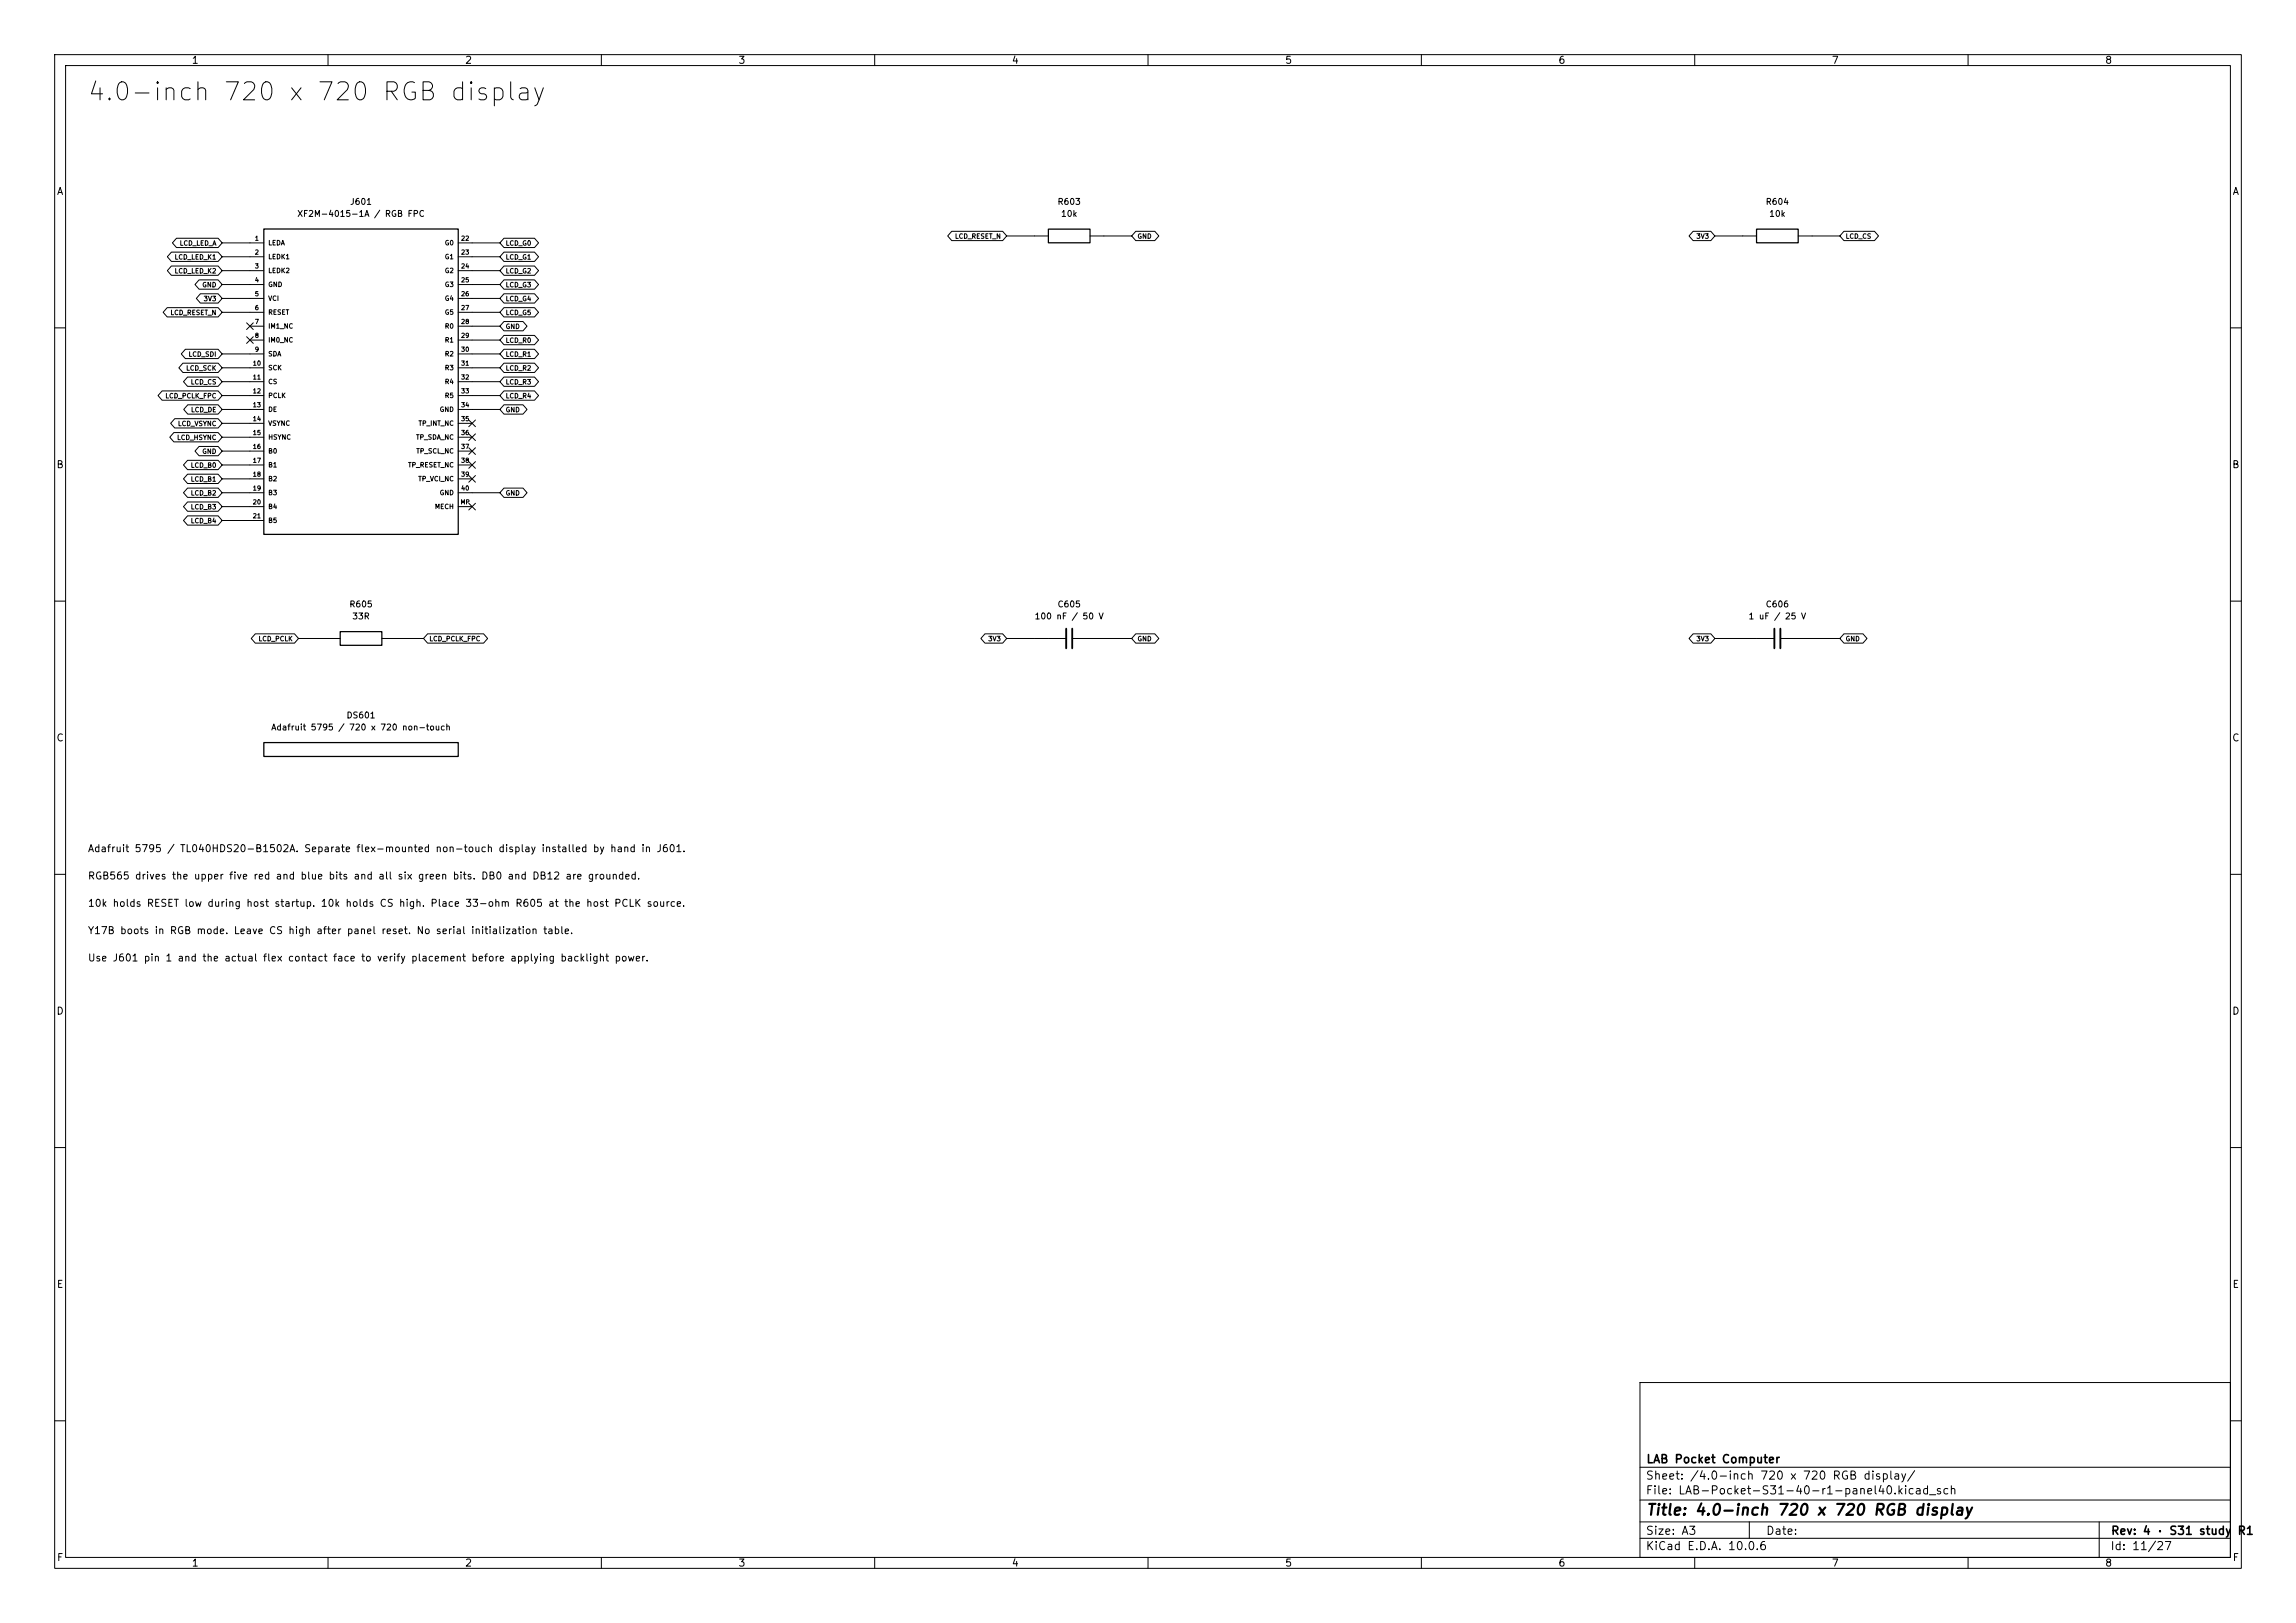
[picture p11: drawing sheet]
<svg xmlns="http://www.w3.org/2000/svg" width="420mm" height="297mm" viewBox="0 0 420 297" stroke-linecap="round" stroke-linejoin="round" font-family="sans-serif">
<defs><g id="words">
<text font-size="3.3" x="15.8" y="19.3">4.0-inch 720 x 720 RGB display</text>
<text font-size="2" x="301" y="277.8">Title: 4.0-inch 720 x 720 RGB display</text>
<g font-size="1.5">
<text x="301" y="268.1">LAB Pocket Computer</text>
<text x="300.9" y="273.8">File: LAB-Pocket-S31-40-r1-panel40.kicad_sch</text>
<text x="300.9" y="271.1">Sheet: /4.0-inch 720 x 720 RGB display/</text>
<text x="300.9" y="281.2">Size: A3</text>
<text x="322.9" y="281.2">Date:</text>
<text x="386" y="281.2">Rev: 4 · S31 study</text>
<text x="409.2" y="281.2">R1</text>
<text x="300.9" y="284">KiCad E.D.A. 10.0.6</text>
<text x="385.9" y="284">Id: 11/27</text>
</g>
<g font-size="1.3">
<text x="35" y="12">1</text>
<text x="85" y="12">2</text>
<text x="135" y="12">3</text>
<text x="185" y="12">4</text>
<text x="235" y="12">5</text>
<text x="285" y="12">6</text>
<text x="335" y="12">7</text>
<text x="385" y="12">8</text>
<text x="10.3" y="36">A</text>
<text x="408.3" y="36">A</text>
<text x="10.2" y="86">B</text>
<text x="408.2" y="86">B</text>
<text x="10.2" y="136">C</text>
<text x="408.2" y="136">C</text>
<text x="16" y="161.3">RGB565 drives the upper five red and blue bits and all six green bits. DB0 and DB12 are grounded.</text>
<text x="16" y="156.3">Adafruit 5795 / TL040HDS20-B1502A. Separate flex-mounted non-touch display installed by hand in J601.</text>
<text x="16" y="166.3">10k holds RESET low during host startup. 10k holds CS high. Place 33-ohm R605 at the host PCLK source.</text>
<text x="16" y="171.3">Y17B boots in RGB mode. Leave CS high after panel reset. No serial initialization table.</text>
<text x="16" y="176.3">Use J601 pin 1 and the actual flex contact face to verify placement before applying backlight power.</text>
<text x="10.2" y="186">D</text>
<text x="408.2" y="186">D</text>
<text x="10.3" y="236">E</text>
<text x="408.3" y="236">E</text>
<text x="10.3" y="286">F</text>
<text x="35" y="287">1</text>
<text x="85" y="287">2</text>
<text x="135" y="287">3</text>
<text x="185" y="287">4</text>
<text x="235" y="287">5</text>
<text x="285" y="287">6</text>
<text x="335" y="287">7</text>
<text x="385" y="287">8</text>
<text x="408.3" y="286">F</text>
</g>
<g font-size="1.1">
<text x="54.3" y="39.9">XF2M-4015-1A / RGB FPC</text>
<text x="63.9" y="37.7">J601</text>
<text x="193.3" y="37.7">R603</text>
<text x="194" y="39.9">10k</text>
<text x="322.9" y="37.7">R604</text>
<text x="323.5" y="39.9">10k</text>
<text x="63.8" y="111.4">R605</text>
<text x="64.3" y="113.6">33R</text>
<text x="189.2" y="113.6">100 nF / 50 V</text>
<text x="193.3" y="111.4">C605</text>
<text x="319.7" y="113.6">1 uF / 25 V</text>
<text x="322.9" y="111.4">C606</text>
<text x="63.3" y="131.7">DS601</text>
<text x="49.5" y="133.9">Adafruit 5795 / 720 x 720 non-touch</text>
</g>
<g font-size=".9">
<text x="31.8" y="47.7">LCD_LED_K1</text>
<text x="32.8" y="45.2">LCD_LED_A</text>
<text x="49" y="45.1">LEDA</text>
<text x="49" y="47.6">LEDK1</text>
<text x="81.3" y="45.1">G0</text>
<text x="81.3" y="47.6">G1</text>
<text x="92.4" y="47.7">LCD_G1</text>
<text x="92.4" y="45.2">LCD_G0</text>
<text x="174.6" y="43.9">LCD_RESET_N</text>
<text x="208" y="43.9">GND</text>
<text x="310.2" y="43.9">3V3</text>
<text x="337.5" y="43.9">LCD_CS</text>
<text x="31.8" y="50.2">LCD_LED_K2</text>
<text x="36.9" y="52.8">GND</text>
<text x="49" y="50.2">LEDK2</text>
<text x="49" y="52.7">GND</text>
<text x="81.3" y="50.2">G2</text>
<text x="81.3" y="52.7">G3</text>
<text x="92.4" y="52.8">LCD_G3</text>
<text x="92.4" y="50.2">LCD_G2</text>
<text x="31.1" y="57.9">LCD_RESET_N</text>
<text x="37.2" y="55.3">3V3</text>
<text x="49" y="55.3">VCI</text>
<text x="49" y="57.8">RESET</text>
<text x="81.3" y="55.3">G4</text>
<text x="81.3" y="57.8">G5</text>
<text x="92.4" y="55.3">LCD_G4</text>
<text x="92.4" y="57.9">LCD_G5</text>
<text x="34.4" y="65.5">LCD_SDI</text>
<text x="49" y="60.3">IM1_NC</text>
<text x="49" y="62.9">IM0_NC</text>
<text x="49" y="65.4">SDA</text>
<text x="81.3" y="60.3">R0</text>
<text x="81.3" y="62.9">R1</text>
<text x="81.3" y="65.4">R2</text>
<text x="92.4" y="65.5">LCD_R1</text>
<text x="92.4" y="62.9">LCD_R0</text>
<text x="92.4" y="60.4">GND</text>
<text x="34" y="68">LCD_SCK</text>
<text x="34.8" y="70.6">LCD_CS</text>
<text x="49" y="68">SCK</text>
<text x="49" y="70.5">CS</text>
<text x="81.3" y="68">R3</text>
<text x="81.3" y="70.5">R4</text>
<text x="92.4" y="68">LCD_R2</text>
<text x="92.4" y="70.6">LCD_R3</text>
<text x="30.1" y="73.1">LCD_PCLK_FPC</text>
<text x="34.8" y="75.6">LCD_DE</text>
<text x="49" y="73">PCLK</text>
<text x="49" y="75.6">DE</text>
<text x="80.3" y="75.6">GND</text>
<text x="81.3" y="73">R5</text>
<text x="92.4" y="73.1">LCD_R4</text>
<text x="92.4" y="75.6">GND</text>
<text x="32.3" y="80.7">LCD_HSYNC</text>
<text x="32.5" y="78.2">LCD_VSYNC</text>
<text x="36.9" y="83.3">GND</text>
<text x="49" y="78.1">VSYNC</text>
<text x="49" y="80.7">HSYNC</text>
<text x="49" y="83.2">B0</text>
<text x="76" y="80.7">TP_SDA_NC</text>
<text x="76.1" y="83.2">TP_SCL_NC</text>
<text x="76.5" y="78.1">TP_INT_NC</text>
<text x="34.8" y="88.3">LCD_B1</text>
<text x="34.8" y="85.8">LCD_B0</text>
<text x="49" y="85.7">B1</text>
<text x="49" y="88.3">B2</text>
<text x="74.6" y="85.7">TP_RESET_NC</text>
<text x="76.4" y="88.3">TP_VCI_NC</text>
<text x="34.8" y="96">LCD_B4</text>
<text x="34.8" y="93.4">LCD_B3</text>
<text x="34.8" y="90.9">LCD_B2</text>
<text x="49" y="90.8">B3</text>
<text x="49" y="93.4">B4</text>
<text x="49" y="95.9">B5</text>
<text x="79.5" y="93.4">MECH</text>
<text x="80.3" y="90.8">GND</text>
<text x="92.4" y="90.9">GND</text>
<text x="47.2" y="117.5">LCD_PCLK</text>
<text x="78.4" y="117.5">LCD_PCLK_FPC</text>
<text x="180.7" y="117.5">3V3</text>
<text x="208" y="117.5">GND</text>
<text x="310.2" y="117.5">3V3</text>
<text x="337.5" y="117.5">GND</text>
</g>
<g font-size=".8">
<text x="46.5" y="44.2">1</text>
<text x="46.5" y="46.8">2</text>
<text x="84.2" y="44.2">22</text>
<text x="84.2" y="46.8">23</text>
<text x="46.5" y="49.3">3</text>
<text x="46.5" y="51.9">4</text>
<text x="84.2" y="49.3">24</text>
<text x="84.2" y="51.9">25</text>
<text x="46.5" y="54.4">5</text>
<text x="46.5" y="56.9">6</text>
<text x="46.5" y="59.5">7</text>
<text x="84.2" y="54.4">26</text>
<text x="84.2" y="56.9">27</text>
<text x="84.2" y="59.5">28</text>
<text x="46.5" y="62">8</text>
<text x="46.5" y="64.6">9</text>
<text x="84.2" y="62">29</text>
<text x="84.2" y="64.6">30</text>
<text x="46.1" y="67.1">10</text>
<text x="46.1" y="69.6">11</text>
<text x="84.2" y="67.1">31</text>
<text x="84.2" y="69.6">32</text>
<text x="46.1" y="72.2">12</text>
<text x="46.1" y="74.7">13</text>
<text x="46.1" y="77.3">14</text>
<text x="84.2" y="72.2">33</text>
<text x="84.2" y="74.7">34</text>
<text x="84.2" y="77.3">35</text>
<text x="46.1" y="79.8">15</text>
<text x="46.1" y="82.3">16</text>
<text x="84.2" y="79.8">36</text>
<text x="84.2" y="82.3">37</text>
<text x="46.1" y="84.9">17</text>
<text x="46.1" y="87.4">18</text>
<text x="46.1" y="90">19</text>
<text x="84.2" y="84.9">38</text>
<text x="84.2" y="87.4">39</text>
<text x="84.2" y="90">40</text>
<text x="46.1" y="92.5">20</text>
<text x="46.1" y="95">21</text>
<text x="84.2" y="92.5">MP</text>
</g>
</g></defs>
<g fill="none" stroke="#000" stroke-width=".18">
<path d="M10 10h400v277h-400zM12 12h396v273h-396zM60 10v2M110 10v2M160 10v2M210 10v2M260 10v2M310 10v2M360 10v2M30.6 56.3h9.3l.7 .9-.7 .8h-9.3l-.8-.8zM31.4 48.7h8.5l.7 .8-.7 .9h-8.5l-.8-.9zM31.4 46.1h8.5l.7 .9-.7 .8h-8.5l-.8-.8z"/>
<path d="M32.3 43.6h7.6l.7 .9-.7 .8h-7.6l-.8-.8zM36.4 51.2h3.5l.7 .9-.7 .8h-3.5l-.7-.8zM36.7 53.8h3.2l.7 .8-.7 .9h-3.2l-.8-.9zM40.6 44.5h7.7M40.6 47h7.7M40.6 49.5h7.7M40.6 52.1h7.7M40.6 54.6h7.7M40.6 57.2h7.7M45.1 59.1l1.2 1.2M45.7 59.7h2.6M46.3 59.1l-1.2 1.2"/>
<path d="M83.8 44.5h7.6M83.8 47h7.6M83.8 49.5h7.6M83.8 52.1h7.6M83.8 54.6h7.6M83.8 57.2h7.6M83.8 59.7h7.6M92.2 51.2h5.6l.7 .9-.7 .8h-5.6l-.8-.8zM92.2 48.7h5.6l.7 .8-.7 .9h-5.6l-.8-.9zM92.2 46.1h5.6l.7 .9-.7 .8h-5.6l-.8-.8zM92.2 43.6h5.6l.7 .9-.7 .8h-5.6l-.8-.8zM92.2 53.8h5.6l.7 .8-.7 .9h-5.6l-.8-.9z"/>
<path d="M92.2 56.3h5.6l.7 .9-.7 .8h-5.6l-.8-.8zM92.2 58.8h3.5l.7 .9-.7 .8h-3.5l-.8-.8zM174.1 42.3h9.3l.7 .9-.7 .8h-9.3l-.7-.8zM184.1 43.2h7.7M199.4 43.2h7.6M207.8 42.3h3.4l.8 .9-.8 .8h-3.4l-.8-.8zM309.7 42.3h3.2l.8 .9-.8 .8h-3.2l-.7-.8zM313.7 43.2h7.6M328.9 43.2h7.6M337.3 42.3h5.6l.7 .9-.7 .8h-5.6l-.8-.8zM10 60h2M29.7 71.5h10.2l.7 .9-.7 .8h-10.2l-.8-.8z"/>
<path d="M31.8 79.2h8.1l.7 .8-.7 .9h-8.1l-.7-.9zM32 76.6h7.9l.7 .9-.7 .8h-7.9l-.8-.8zM33.5 66.5h6.4l.7 .8-.7 .9h-6.4l-.8-.9zM33.9 63.9h6l.7 .9-.7 .8h-6l-.7-.8zM34.3 69h5.6l.7 .9-.7 .8h-5.6l-.7-.8zM34.3 74.1h5.6l.7 .8-.7 .9h-5.6l-.7-.9zM40.6 64.8h7.7M40.6 67.3h7.7M40.6 69.9h7.7M40.6 72.4h7.7M40.6 74.9h7.7M40.6 77.5h7.7"/>
<path d="M45.1 61.6l1.2 1.2M45.7 62.2h2.6M46.3 61.6l-1.2 1.2M83.8 62.2h7.6M83.8 64.8h7.6M83.8 67.3h7.6M83.8 69.9h7.6M83.8 72.4h7.6M83.8 74.9h7.6M83.8 77.5h2.6M85.8 76.9l1.2 1.2M85.8 79.4l1.2 1.2"/>
<path d="M87 76.9l-1.2 1.2M87 79.4l-1.2 1.2M92.2 63.9h5.6l.7 .9-.7 .8h-5.6l-.8-.8zM92.2 61.4h5.6l.7 .8-.7 .9h-5.6l-.8-.9zM92.2 66.5h5.6l.7 .8-.7 .9h-5.6l-.8-.9zM92.2 69h5.6l.7 .9-.7 .8h-5.6l-.8-.8zM92.2 71.5h5.6l.7 .9-.7 .8h-5.6l-.8-.8zM92.2 74.1h3.5l.7 .8-.7 .9h-3.5l-.8-.9zM408 60h2M34.3 94.4h5.6l.7 .9-.7 .8h-5.6l-.7-.8zM34.3 91.9h5.6l.7 .8-.7 .9h-5.6l-.7-.9zM34.3 89.3h5.6l.7 .9-.7 .8h-5.6l-.7-.8z"/>
<path d="M34.3 86.8h5.6l.7 .8-.7 .9h-5.6l-.7-.9zM34.3 84.2h5.6l.7 .9-.7 .8h-5.6l-.7-.8zM36.4 81.7h3.5l.7 .9-.7 .8h-3.5l-.7-.8zM40.6 80h7.7M40.6 82.6h7.7M40.6 85.1h7.7M40.6 87.6h7.7M40.6 90.2h7.7M40.6 92.7h7.7M40.6 95.3h7.7M83.8 80h2.6M83.8 82.6h2.6"/>
<path d="M83.8 85.1h2.6M83.8 87.6h2.6M83.8 90.2h7.6M83.8 92.7h2.6M85.8 87l1.2 1.2M85.8 81.9l1.2 1.3M85.8 84.5l1.2 1.2M85.8 92.1l1.2 1.2M87 87l-1.2 1.2M87 81.9l-1.2 1.3M87 84.5l-1.2 1.2M87 92.1l-1.2 1.2"/>
<path d="M92.2 89.3h3.5l.7 .9-.7 .8h-3.5l-.8-.8zM10 110h2M46.7 116h7.2l.7 .8-.7 .9h-7.2l-.7-.9zM54.6 116.8h7.6M69.8 116.8h7.7M78.2 116h10.3l.7 .8-.7 .9h-10.3l-.7-.9zM180.2 116h3.2l.7 .8-.7 .9h-3.2l-.8-.9zM184.1 116.8h10.9M196.1 116.8h10.9M207.8 116h3.4l.8 .8-.8 .9h-3.4l-.8-.9zM309.7 116h3.2l.8 .8-.8 .9h-3.2l-.7-.9zM313.7 116.8h10.9"/>
<path d="M325.7 116.8h10.8M337.3 116h3.5l.7 .8-.7 .9h-3.5l-.8-.9zM408 110h2M10 160h2M408 160h2M10 210h2M408 210h2M300 253h108v32h-108zM10 260h2M300 278.5h108M300 274.5h108M300 268.5h108"/>
<path d="M320 278.5v3M384 278.5v6.5M408 260h2M60 285v2M110 285v2M160 285v2M210 285v2M260 285v2M300 281.5h108M310 285v2M360 285v2"/>
</g>
<path d="M48.3 41.9h35.5v55.9h-35.5zM191.8 41.9h7.6v2.5h-7.6zM321.3 41.9h7.6v2.5h-7.6zM62.2 115.6h7.6v2.5h-7.6zM48.3 135.9h35.5v2.5h-35.5z" fill="none" stroke="#000" stroke-width=".23"/>
<path d="M195 115v3.6M196.1 115v3.6M324.6 115v3.6M325.7 115v3.6" fill="none" stroke="#000" stroke-width=".34"/>
<use href="#words"/>
</svg>
